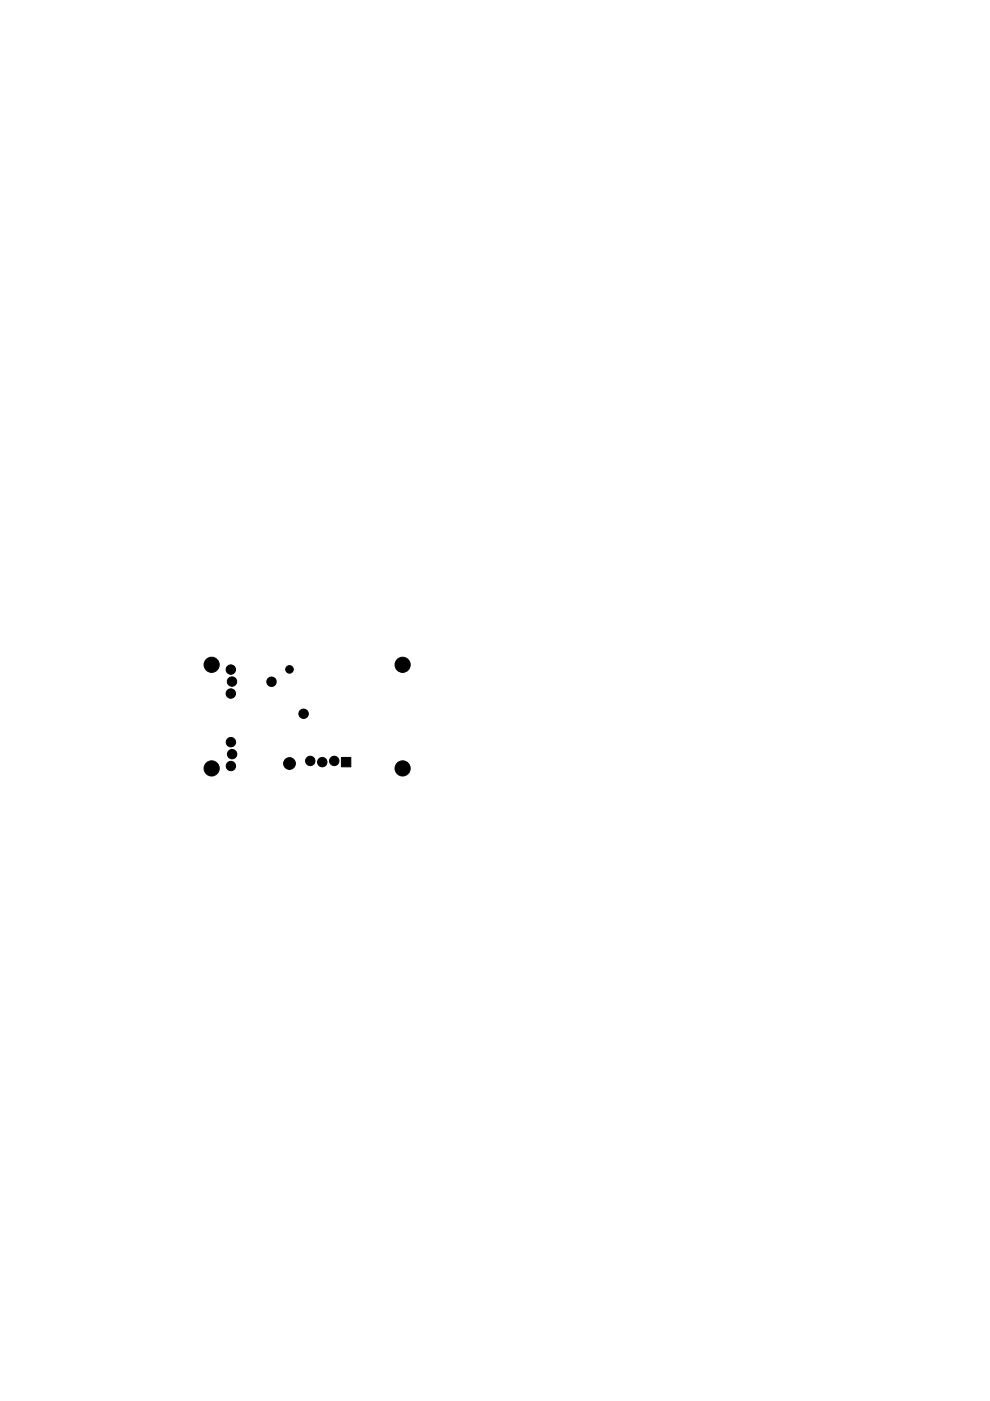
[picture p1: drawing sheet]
<svg xmlns="http://www.w3.org/2000/svg" width="210mm" height="297mm" viewBox="0 0 210 297" stroke-linecap="round" stroke-linejoin="round" font-family="sans-serif">
<g fill="#000" stroke="#000" stroke-width=".21">
<circle cx="44.9" cy="140.9" r="1.61"/>
<circle cx="48.9" cy="142" r=".99"/>
<circle cx="48.9" cy="147" r=".99"/>
<circle cx="49" cy="157.4" r=".99"/>
<circle cx="49.2" cy="144.5" r=".99"/>
<circle cx="49.2" cy="159.9" r=".99"/>
<circle cx="57.6" cy="144.5" r="1.01"/>
<circle cx="61.4" cy="141.9" r=".8"/>
<circle cx="64.4" cy="151.3" r="1.01"/>
<circle cx="85.4" cy="140.9" r="1.61"/>
<circle cx="44.9" cy="162.9" r="1.61"/>
<circle cx="49" cy="162.4" r=".99"/>
<circle cx="61.4" cy="161.9" r="1.25"/>
<circle cx="65.8" cy="161.3" r=".99"/>
<circle cx="68.3" cy="161.6" r=".99"/>
<circle cx="70.9" cy="161.3" r=".99"/>
<circle cx="85.4" cy="162.9" r="1.61"/>
</g>
<path d="M72.4 160.6h2v2h-2z" fill="#000" stroke="#000" stroke-width=".21"/>
</svg>
